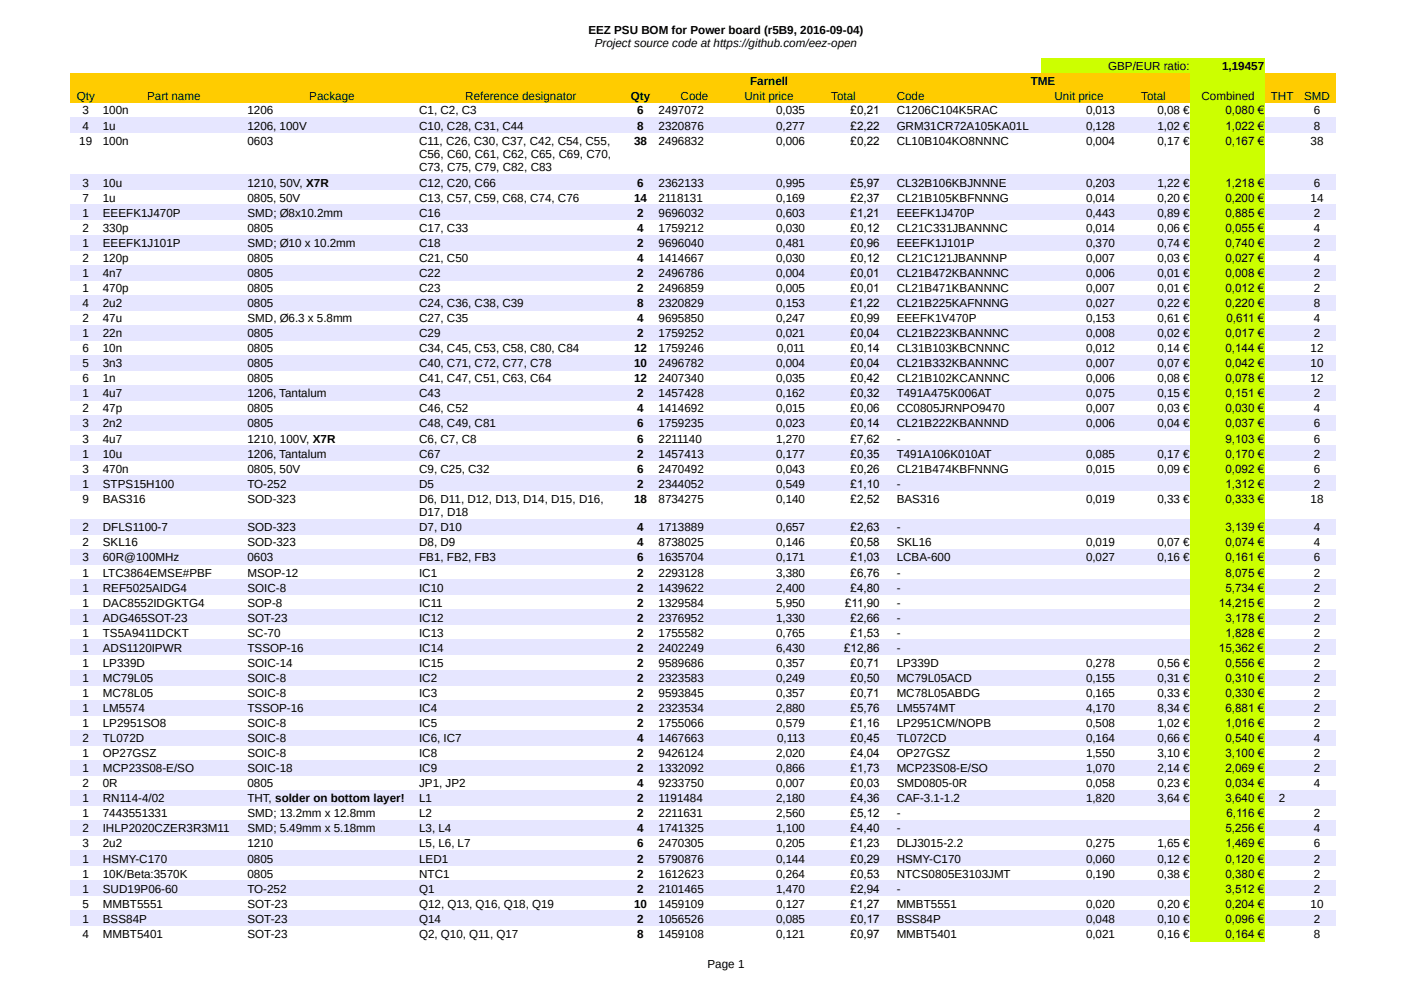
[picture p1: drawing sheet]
<svg xmlns="http://www.w3.org/2000/svg" width="297mm" height="210mm" viewBox="0 0 297 210" stroke-linecap="round" stroke-linejoin="round" font-family="sans-serif">
<defs><g id="words">
<g font-size="2.5">
<text x="124.7" y="7.3">EEZ PSU BOM for Power board (r5B9, 2016-09-04)</text>
<text x="126.1" y="10.1">Project source code at https://github.com/eez-open</text>
<text x="159" y="18">Farnell</text>
<text x="218.5" y="18">TME</text>
<text x="234.9" y="14.8">GBP/EUR ratio:</text>
<text x="259.1" y="14.8">1,19457</text>
<text x="16.3" y="21.1">Qty</text>
<text x="31.2" y="21.1">Part name</text>
<text x="65.6" y="21.1">Package</text>
<text x="98.6" y="21.1">Reference designator</text>
<text x="133.8" y="21.1">Qty</text>
<text x="144.3" y="21.1">Code</text>
<text x="157.8" y="21.1">Unit price</text>
<text x="176.2" y="21.1">Total</text>
<text x="190.1" y="21.1">Code</text>
<text x="223.6" y="21.1">Unit price</text>
<text x="242" y="21.1">Total</text>
<text x="254.7" y="21.1">Combined</text>
<text x="269.4" y="21.1">THT</text>
<text x="276.5" y="21.1">SMD</text>
<text x="17.5" y="24.3">3</text>
<text x="17.5" y="27.5">4</text>
<text x="21.8" y="24.3">100n</text>
<text x="21.8" y="27.5">1u</text>
<text x="52.5" y="24.3">1206</text>
<text x="52.5" y="27.5">1206, 100V</text>
<text x="88.9" y="24.3">C1, C2, C3</text>
<text x="88.9" y="27.5">C10, C28, C31, C44</text>
<text x="135.1" y="24.3">6</text>
<text x="135.1" y="27.5">8</text>
<text x="139.6" y="24.3">2497072</text>
<text x="139.6" y="27.5">2320876</text>
<text x="164.5" y="24.3">0,035</text>
<text x="164.5" y="27.5">0,277</text>
<text x="180.3" y="24.3">£0,21</text>
<text x="180.3" y="27.5">£2,22</text>
<text x="190.1" y="24.3">C1206C104K5RAC</text>
<text x="190.1" y="27.5">GRM31CR72A105KA01L</text>
<text x="230.3" y="24.3">0,013</text>
<text x="230.3" y="27.5">0,128</text>
<text x="245.4" y="24.3">0,08 €</text>
<text x="245.4" y="27.5">1,02 €</text>
<text x="259.8" y="24.3">0,080 €</text>
<text x="259.8" y="27.5">1,022 €</text>
<text x="278.6" y="24.3">6</text>
<text x="278.6" y="27.5">8</text>
<text x="16.8" y="30.7">19</text>
<text x="21.8" y="30.7">100n</text>
<text x="52.5" y="30.7">0603</text>
<text x="88.9" y="30.7">C11, C26, C30, C37, C42, C54, C55,</text>
<text x="88.9" y="33.4">C56, C60, C61, C62, C65, C69, C70,</text>
<text x="134.4" y="30.7">38</text>
<text x="139.6" y="30.7">2496832</text>
<text x="164.5" y="30.7">0,006</text>
<text x="180.3" y="30.7">£0,22</text>
<text x="190.1" y="30.7">CL10B104KO8NNNC</text>
<text x="230.3" y="30.7">0,004</text>
<text x="245.4" y="30.7">0,17 €</text>
<text x="259.8" y="30.7">0,167 €</text>
<text x="277.9" y="30.7">38</text>
<text x="17.5" y="39.6">3</text>
<text x="21.8" y="39.6">10u</text>
<text x="52.5" y="39.6">1210, 50V, X7R</text>
<text x="88.9" y="39.6">C12, C20, C66</text>
<text x="88.9" y="36.2">C73, C75, C79, C82, C83</text>
<text x="135.1" y="39.6">6</text>
<text x="139.6" y="39.6">2362133</text>
<text x="164.5" y="39.6">0,995</text>
<text x="180.3" y="39.6">£5,97</text>
<text x="190.1" y="39.6">CL32B106KBJNNNE</text>
<text x="230.3" y="39.6">0,203</text>
<text x="245.4" y="39.6">1,22 €</text>
<text x="259.8" y="39.6">1,218 €</text>
<text x="278.6" y="39.6">6</text>
<text x="17.5" y="42.8">7</text>
<text x="17.5" y="46">1</text>
<text x="21.8" y="42.8">1u</text>
<text x="21.8" y="46">EEEFK1J470P</text>
<text x="52.5" y="42.8">0805, 50V</text>
<text x="52.5" y="46">SMD; Ø8x10.2mm</text>
<text x="88.9" y="42.8">C13, C57, C59, C68, C74, C76</text>
<text x="88.9" y="46">C16</text>
<text x="134.4" y="42.8">14</text>
<text x="135.1" y="46">2</text>
<text x="139.6" y="42.8">2118131</text>
<text x="139.6" y="46">9696032</text>
<text x="164.5" y="42.8">0,169</text>
<text x="164.5" y="46">0,603</text>
<text x="180.3" y="42.8">£2,37</text>
<text x="180.3" y="46">£1,21</text>
<text x="190.1" y="42.8">CL21B105KBFNNNG</text>
<text x="190.1" y="46">EEEFK1J470P</text>
<text x="230.3" y="42.8">0,014</text>
<text x="230.3" y="46">0,443</text>
<text x="245.4" y="42.8">0,20 €</text>
<text x="245.4" y="46">0,89 €</text>
<text x="259.8" y="42.8">0,200 €</text>
<text x="259.8" y="46">0,885 €</text>
<text x="277.9" y="42.8">14</text>
<text x="278.6" y="46">2</text>
<text x="17.5" y="49.1">2</text>
<text x="17.5" y="52.4">1</text>
<text x="21.8" y="49.1">330p</text>
<text x="21.8" y="52.4">EEEFK1J101P</text>
<text x="52.5" y="49.1">0805</text>
<text x="52.5" y="52.4">SMD; Ø10 x 10.2mm</text>
<text x="88.9" y="49.1">C17, C33</text>
<text x="88.9" y="52.4">C18</text>
<text x="135.1" y="49.1">4</text>
<text x="135.1" y="52.4">2</text>
<text x="139.6" y="49.1">1759212</text>
<text x="139.6" y="52.4">9696040</text>
<text x="164.5" y="49.1">0,030</text>
<text x="164.5" y="52.4">0,481</text>
<text x="180.3" y="49.1">£0,12</text>
<text x="180.3" y="52.4">£0,96</text>
<text x="190.1" y="49.1">CL21C331JBANNNC</text>
<text x="190.1" y="52.4">EEEFK1J101P</text>
<text x="230.3" y="49.1">0,014</text>
<text x="230.3" y="52.4">0,370</text>
<text x="245.4" y="49.1">0,06 €</text>
<text x="245.4" y="52.4">0,74 €</text>
<text x="259.8" y="49.1">0,055 €</text>
<text x="259.8" y="52.4">0,740 €</text>
<text x="278.6" y="49.1">4</text>
<text x="278.6" y="52.4">2</text>
<text x="17.5" y="55.5">2</text>
<text x="17.5" y="58.7">1</text>
<text x="21.8" y="55.5">120p</text>
<text x="21.8" y="58.7">4n7</text>
<text x="52.5" y="55.5">0805</text>
<text x="52.5" y="58.7">0805</text>
<text x="88.9" y="55.5">C21, C50</text>
<text x="88.9" y="58.7">C22</text>
<text x="135.1" y="55.5">4</text>
<text x="135.1" y="58.7">2</text>
<text x="139.6" y="55.5">1414667</text>
<text x="139.6" y="58.7">2496786</text>
<text x="164.5" y="55.5">0,030</text>
<text x="164.5" y="58.7">0,004</text>
<text x="180.3" y="55.5">£0,12</text>
<text x="180.3" y="58.7">£0,01</text>
<text x="190.1" y="55.5">CL21C121JBANNNP</text>
<text x="190.1" y="58.7">CL21B472KBANNNC</text>
<text x="230.3" y="55.5">0,007</text>
<text x="230.3" y="58.7">0,006</text>
<text x="245.4" y="55.5">0,03 €</text>
<text x="245.4" y="58.7">0,01 €</text>
<text x="259.8" y="55.5">0,027 €</text>
<text x="259.8" y="58.7">0,008 €</text>
<text x="278.6" y="55.5">4</text>
<text x="278.6" y="58.7">2</text>
<text x="17.5" y="61.9">1</text>
<text x="17.5" y="65.1">4</text>
<text x="21.8" y="61.9">470p</text>
<text x="21.8" y="65.1">2u2</text>
<text x="52.5" y="61.9">0805</text>
<text x="52.5" y="65.1">0805</text>
<text x="88.9" y="61.9">C23</text>
<text x="88.9" y="65.1">C24, C36, C38, C39</text>
<text x="135.1" y="61.9">2</text>
<text x="135.1" y="65.1">8</text>
<text x="139.6" y="61.9">2496859</text>
<text x="139.6" y="65.1">2320829</text>
<text x="164.5" y="61.9">0,005</text>
<text x="164.5" y="65.1">0,153</text>
<text x="180.3" y="61.9">£0,01</text>
<text x="180.3" y="65.1">£1,22</text>
<text x="190.1" y="61.9">CL21B471KBANNNC</text>
<text x="190.1" y="65.1">CL21B225KAFNNNG</text>
<text x="230.3" y="61.9">0,007</text>
<text x="230.3" y="65.1">0,027</text>
<text x="245.4" y="61.9">0,01 €</text>
<text x="245.4" y="65.1">0,22 €</text>
<text x="259.8" y="61.9">0,012 €</text>
<text x="259.8" y="65.1">0,220 €</text>
<text x="278.6" y="61.9">2</text>
<text x="278.6" y="65.1">8</text>
<text x="17.5" y="68.3">2</text>
<text x="17.5" y="71.5">1</text>
<text x="21.8" y="68.3">47u</text>
<text x="21.8" y="71.5">22n</text>
<text x="52.5" y="68.3">SMD, Ø6.3 x 5.8mm</text>
<text x="52.5" y="71.5">0805</text>
<text x="88.9" y="68.3">C27, C35</text>
<text x="88.9" y="71.5">C29</text>
<text x="135.1" y="68.3">4</text>
<text x="135.1" y="71.5">2</text>
<text x="139.6" y="68.3">9695850</text>
<text x="139.6" y="71.5">1759252</text>
<text x="164.5" y="68.3">0,247</text>
<text x="164.5" y="71.5">0,021</text>
<text x="180.3" y="68.3">£0,99</text>
<text x="180.3" y="71.5">£0,04</text>
<text x="190.1" y="68.3">EEEFK1V470P</text>
<text x="190.1" y="71.5">CL21B223KBANNNC</text>
<text x="230.3" y="68.3">0,153</text>
<text x="230.3" y="71.5">0,008</text>
<text x="245.4" y="68.3">0,61 €</text>
<text x="245.4" y="71.5">0,02 €</text>
<text x="259.8" y="71.5">0,017 €</text>
<text x="260" y="68.3">0,611 €</text>
<text x="278.6" y="68.3">4</text>
<text x="278.6" y="71.5">2</text>
<text x="17.5" y="74.7">6</text>
<text x="17.5" y="77.9">5</text>
<text x="21.8" y="74.7">10n</text>
<text x="21.8" y="77.9">3n3</text>
<text x="52.5" y="74.7">0805</text>
<text x="52.5" y="77.9">0805</text>
<text x="88.9" y="74.7">C34, C45, C53, C58, C80, C84</text>
<text x="88.9" y="77.9">C40, C71, C72, C77, C78</text>
<text x="134.4" y="74.7">12</text>
<text x="134.4" y="77.9">10</text>
<text x="139.6" y="74.7">1759246</text>
<text x="139.6" y="77.9">2496782</text>
<text x="164.5" y="77.9">0,004</text>
<text x="164.7" y="74.7">0,011</text>
<text x="180.3" y="74.7">£0,14</text>
<text x="180.3" y="77.9">£0,04</text>
<text x="190.1" y="74.7">CL31B103KBCNNNC</text>
<text x="190.1" y="77.9">CL21B332KBANNNC</text>
<text x="230.3" y="74.7">0,012</text>
<text x="230.3" y="77.9">0,007</text>
<text x="245.4" y="74.7">0,14 €</text>
<text x="245.4" y="77.9">0,07 €</text>
<text x="259.8" y="74.7">0,144 €</text>
<text x="259.8" y="77.9">0,042 €</text>
<text x="277.9" y="74.7">12</text>
<text x="277.9" y="77.9">10</text>
<text x="17.5" y="81.1">6</text>
<text x="21.8" y="81.1">1n</text>
<text x="52.5" y="81.1">0805</text>
<text x="88.9" y="81.1">C41, C47, C51, C63, C64</text>
<text x="134.4" y="81.1">12</text>
<text x="139.6" y="81.1">2407340</text>
<text x="164.5" y="81.1">0,035</text>
<text x="180.3" y="81.1">£0,42</text>
<text x="190.1" y="81.1">CL21B102KCANNNC</text>
<text x="230.3" y="81.1">0,006</text>
<text x="245.4" y="81.1">0,08 €</text>
<text x="259.8" y="81.1">0,078 €</text>
<text x="277.9" y="81.1">12</text>
<text x="17.5" y="84.2">1</text>
<text x="17.5" y="87.5">2</text>
<text x="21.8" y="84.2">4u7</text>
<text x="21.8" y="87.5">47p</text>
<text x="52.5" y="84.2">1206, Tantalum</text>
<text x="52.5" y="87.5">0805</text>
<text x="88.9" y="84.2">C43</text>
<text x="88.9" y="87.5">C46, C52</text>
<text x="135.1" y="84.2">2</text>
<text x="135.1" y="87.5">4</text>
<text x="139.6" y="84.2">1457428</text>
<text x="139.6" y="87.5">1414692</text>
<text x="164.5" y="84.2">0,162</text>
<text x="164.5" y="87.5">0,015</text>
<text x="180.3" y="84.2">£0,32</text>
<text x="180.3" y="87.5">£0,06</text>
<text x="190.1" y="84.2">T491A475K006AT</text>
<text x="190.1" y="87.5">CC0805JRNPO9470</text>
<text x="230.3" y="84.2">0,075</text>
<text x="230.3" y="87.5">0,007</text>
<text x="245.4" y="84.2">0,15 €</text>
<text x="245.4" y="87.5">0,03 €</text>
<text x="259.8" y="84.2">0,151 €</text>
<text x="259.8" y="87.5">0,030 €</text>
<text x="278.6" y="84.2">2</text>
<text x="278.6" y="87.5">4</text>
<text x="17.5" y="90.6">3</text>
<text x="17.5" y="93.8">3</text>
<text x="21.8" y="90.6">2n2</text>
<text x="21.8" y="93.8">4u7</text>
<text x="52.5" y="90.6">0805</text>
<text x="52.5" y="93.9">1210, 100V, X7R</text>
<text x="88.9" y="90.6">C48, C49, C81</text>
<text x="88.9" y="93.8">C6, C7, C8</text>
<text x="135.1" y="90.6">6</text>
<text x="135.1" y="93.8">6</text>
<text x="139.6" y="90.6">1759235</text>
<text x="139.6" y="93.8">2211140</text>
<text x="164.5" y="90.6">0,023</text>
<text x="164.5" y="93.8">1,270</text>
<text x="180.3" y="90.6">£0,14</text>
<text x="180.3" y="93.8">£7,62</text>
<text x="190.1" y="90.6">CL21B222KBANNND</text>
<text x="190.1" y="93.8">-</text>
<text x="230.3" y="90.6">0,006</text>
<text x="245.4" y="90.6">0,04 €</text>
<text x="259.8" y="90.6">0,037 €</text>
<text x="259.8" y="93.8">9,103 €</text>
<text x="278.6" y="90.6">6</text>
<text x="278.6" y="93.8">6</text>
<text x="17.5" y="97">1</text>
<text x="17.5" y="100.2">3</text>
<text x="21.8" y="97">10u</text>
<text x="21.8" y="100.2">470n</text>
<text x="52.5" y="97">1206, Tantalum</text>
<text x="52.5" y="100.2">0805, 50V</text>
<text x="88.9" y="97">C67</text>
<text x="88.9" y="100.2">C9, C25, C32</text>
<text x="135.1" y="97">2</text>
<text x="135.1" y="100.2">6</text>
<text x="139.6" y="97">1457413</text>
<text x="139.6" y="100.2">2470492</text>
<text x="164.5" y="97">0,177</text>
<text x="164.5" y="100.2">0,043</text>
<text x="180.3" y="97">£0,35</text>
<text x="180.3" y="100.2">£0,26</text>
<text x="190.1" y="97">T491A106K010AT</text>
<text x="190.1" y="100.2">CL21B474KBFNNNG</text>
<text x="230.3" y="97">0,085</text>
<text x="230.3" y="100.2">0,015</text>
<text x="245.4" y="97">0,17 €</text>
<text x="245.4" y="100.2">0,09 €</text>
<text x="259.8" y="97">0,170 €</text>
<text x="259.8" y="100.2">0,092 €</text>
<text x="278.6" y="97">2</text>
<text x="278.6" y="100.2">6</text>
<text x="17.5" y="103.4">1</text>
<text x="17.5" y="106.6">9</text>
<text x="21.8" y="103.4">STPS15H100</text>
<text x="21.8" y="106.6">BAS316</text>
<text x="52.5" y="103.4">TO-252</text>
<text x="52.5" y="106.6">SOD-323</text>
<text x="88.9" y="103.4">D5</text>
<text x="88.9" y="106.6">D6, D11, D12, D13, D14, D15, D16,</text>
<text x="134.4" y="106.6">18</text>
<text x="135.1" y="103.4">2</text>
<text x="139.6" y="103.4">2344052</text>
<text x="139.6" y="106.6">8734275</text>
<text x="164.5" y="103.4">0,549</text>
<text x="164.5" y="106.6">0,140</text>
<text x="180.3" y="103.4">£1,10</text>
<text x="180.3" y="106.6">£2,52</text>
<text x="190.1" y="103.4">-</text>
<text x="190.1" y="106.6">BAS316</text>
<text x="230.3" y="106.6">0,019</text>
<text x="245.4" y="106.6">0,33 €</text>
<text x="259.8" y="103.4">1,312 €</text>
<text x="259.8" y="106.6">0,333 €</text>
<text x="277.9" y="106.6">18</text>
<text x="278.6" y="103.4">2</text>
<text x="17.5" y="112.6">2</text>
<text x="21.8" y="112.6">DFLS1100-7</text>
<text x="52.5" y="112.6">SOD-323</text>
<text x="88.9" y="112.6">D7, D10</text>
<text x="88.9" y="109.4">D17, D18</text>
<text x="135.1" y="112.6">4</text>
<text x="139.6" y="112.6">1713889</text>
<text x="164.5" y="112.6">0,657</text>
<text x="180.3" y="112.6">£2,63</text>
<text x="190.1" y="112.6">-</text>
<text x="259.8" y="112.6">3,139 €</text>
<text x="278.6" y="112.6">4</text>
<text x="17.5" y="115.9">2</text>
<text x="17.5" y="119">3</text>
<text x="21.8" y="115.9">SKL16</text>
<text x="21.8" y="119">60R@100MHz</text>
<text x="52.5" y="115.9">SOD-323</text>
<text x="52.5" y="119">0603</text>
<text x="88.9" y="115.9">D8, D9</text>
<text x="88.9" y="119">FB1, FB2, FB3</text>
<text x="135.1" y="115.9">4</text>
<text x="135.1" y="119">6</text>
<text x="139.6" y="115.9">8738025</text>
<text x="139.6" y="119">1635704</text>
<text x="164.5" y="115.9">0,146</text>
<text x="164.5" y="119">0,171</text>
<text x="180.3" y="115.9">£0,58</text>
<text x="180.3" y="119">£1,03</text>
<text x="190.1" y="115.9">SKL16</text>
<text x="190.1" y="119">LCBA-600</text>
<text x="230.3" y="115.9">0,019</text>
<text x="230.3" y="119">0,027</text>
<text x="245.4" y="115.9">0,07 €</text>
<text x="245.4" y="119">0,16 €</text>
<text x="259.8" y="115.9">0,074 €</text>
<text x="259.8" y="119">0,161 €</text>
<text x="278.6" y="115.9">4</text>
<text x="278.6" y="119">6</text>
<text x="17.5" y="122.2">1</text>
<text x="17.5" y="125.4">1</text>
<text x="21.8" y="122.2">LTC3864EMSE#PBF</text>
<text x="21.8" y="125.4">REF5025AIDG4</text>
<text x="52.5" y="122.2">MSOP-12</text>
<text x="52.5" y="125.4">SOIC-8</text>
<text x="88.9" y="122.2">IC1</text>
<text x="88.9" y="125.4">IC10</text>
<text x="135.1" y="122.2">2</text>
<text x="135.1" y="125.4">2</text>
<text x="139.6" y="122.2">2293128</text>
<text x="139.6" y="125.4">1439622</text>
<text x="164.5" y="122.2">3,380</text>
<text x="164.5" y="125.4">2,400</text>
<text x="180.3" y="122.2">£6,76</text>
<text x="180.3" y="125.4">£4,80</text>
<text x="190.1" y="122.2">-</text>
<text x="190.1" y="125.4">-</text>
<text x="259.8" y="122.2">8,075 €</text>
<text x="259.8" y="125.4">5,734 €</text>
<text x="278.6" y="122.2">2</text>
<text x="278.6" y="125.4">2</text>
<text x="17.5" y="128.6">1</text>
<text x="17.5" y="131.8">1</text>
<text x="21.8" y="128.6">DAC8552IDGKTG4</text>
<text x="21.8" y="131.8">ADG465SOT-23</text>
<text x="52.5" y="128.6">SOP-8</text>
<text x="52.5" y="131.8">SOT-23</text>
<text x="88.9" y="128.6">IC11</text>
<text x="88.9" y="131.8">IC12</text>
<text x="135.1" y="128.6">2</text>
<text x="135.1" y="131.8">2</text>
<text x="139.6" y="128.6">1329584</text>
<text x="139.6" y="131.8">2376952</text>
<text x="164.5" y="128.6">5,950</text>
<text x="164.5" y="131.8">1,330</text>
<text x="179.2" y="128.6">£11,90</text>
<text x="180.3" y="131.8">£2,66</text>
<text x="190.1" y="128.6">-</text>
<text x="190.1" y="131.8">-</text>
<text x="258.4" y="128.6">14,215 €</text>
<text x="259.8" y="131.8">3,178 €</text>
<text x="278.6" y="128.6">2</text>
<text x="278.6" y="131.8">2</text>
<text x="17.5" y="135">1</text>
<text x="21.8" y="135">TS5A9411DCKT</text>
<text x="52.5" y="135">SC-70</text>
<text x="88.9" y="135">IC13</text>
<text x="135.1" y="135">2</text>
<text x="139.6" y="135">1755582</text>
<text x="164.5" y="135">0,765</text>
<text x="180.3" y="135">£1,53</text>
<text x="190.1" y="135">-</text>
<text x="259.8" y="135">1,828 €</text>
<text x="278.6" y="135">2</text>
<text x="17.5" y="138.2">1</text>
<text x="17.5" y="141.4">1</text>
<text x="21.8" y="138.2">ADS1120IPWR</text>
<text x="21.8" y="141.4">LP339D</text>
<text x="52.5" y="138.2">TSSOP-16</text>
<text x="52.5" y="141.4">SOIC-14</text>
<text x="88.9" y="138.2">IC14</text>
<text x="88.9" y="141.4">IC15</text>
<text x="135.1" y="138.2">2</text>
<text x="135.1" y="141.4">2</text>
<text x="139.6" y="138.2">2402249</text>
<text x="139.6" y="141.4">9589686</text>
<text x="164.5" y="138.2">6,430</text>
<text x="164.5" y="141.4">0,357</text>
<text x="179" y="138.2">£12,86</text>
<text x="180.3" y="141.4">£0,71</text>
<text x="190.1" y="138.2">-</text>
<text x="190.1" y="141.4">LP339D</text>
<text x="230.3" y="141.4">0,278</text>
<text x="245.4" y="141.4">0,56 €</text>
<text x="258.4" y="138.2">15,362 €</text>
<text x="259.8" y="141.4">0,556 €</text>
<text x="278.6" y="138.2">2</text>
<text x="278.6" y="141.4">2</text>
<text x="17.5" y="144.6">1</text>
<text x="17.5" y="147.8">1</text>
<text x="21.8" y="144.6">MC79L05</text>
<text x="21.8" y="147.8">MC78L05</text>
<text x="52.5" y="144.6">SOIC-8</text>
<text x="52.5" y="147.8">SOIC-8</text>
<text x="88.9" y="144.6">IC2</text>
<text x="88.9" y="147.8">IC3</text>
<text x="135.1" y="144.6">2</text>
<text x="135.1" y="147.8">2</text>
<text x="139.6" y="144.6">2323583</text>
<text x="139.6" y="147.8">9593845</text>
<text x="164.5" y="144.6">0,249</text>
<text x="164.5" y="147.8">0,357</text>
<text x="180.3" y="144.6">£0,50</text>
<text x="180.3" y="147.8">£0,71</text>
<text x="190.1" y="144.6">MC79L05ACD</text>
<text x="190.1" y="147.8">MC78L05ABDG</text>
<text x="230.3" y="144.6">0,155</text>
<text x="230.3" y="147.8">0,165</text>
<text x="245.4" y="144.6">0,31 €</text>
<text x="245.4" y="147.8">0,33 €</text>
<text x="259.8" y="144.6">0,310 €</text>
<text x="259.8" y="147.8">0,330 €</text>
<text x="278.6" y="144.6">2</text>
<text x="278.6" y="147.8">2</text>
<text x="17.5" y="151">1</text>
<text x="17.5" y="154.2">1</text>
<text x="21.8" y="151">LM5574</text>
<text x="21.8" y="154.2">LP2951SO8</text>
<text x="52.5" y="151">TSSOP-16</text>
<text x="52.5" y="154.2">SOIC-8</text>
<text x="88.9" y="151">IC4</text>
<text x="88.9" y="154.2">IC5</text>
<text x="135.1" y="151">2</text>
<text x="135.1" y="154.2">2</text>
<text x="139.6" y="151">2323534</text>
<text x="139.6" y="154.2">1755066</text>
<text x="164.5" y="151">2,880</text>
<text x="164.5" y="154.2">0,579</text>
<text x="180.3" y="151">£5,76</text>
<text x="180.3" y="154.2">£1,16</text>
<text x="190.1" y="151">LM5574MT</text>
<text x="190.1" y="154.2">LP2951CM/NOPB</text>
<text x="230.3" y="151">4,170</text>
<text x="230.3" y="154.2">0,508</text>
<text x="245.4" y="151">8,34 €</text>
<text x="245.4" y="154.2">1,02 €</text>
<text x="259.8" y="151">6,881 €</text>
<text x="259.8" y="154.2">1,016 €</text>
<text x="278.6" y="151">2</text>
<text x="278.6" y="154.2">2</text>
<text x="17.5" y="157.3">2</text>
<text x="17.5" y="160.5">1</text>
<text x="21.8" y="157.3">TL072D</text>
<text x="21.8" y="160.5">OP27GSZ</text>
<text x="52.5" y="157.3">SOIC-8</text>
<text x="52.5" y="160.5">SOIC-8</text>
<text x="88.9" y="157.3">IC6, IC7</text>
<text x="88.9" y="160.5">IC8</text>
<text x="135.1" y="157.3">4</text>
<text x="135.1" y="160.5">2</text>
<text x="139.6" y="157.3">1467663</text>
<text x="139.6" y="160.5">9426124</text>
<text x="164.5" y="160.5">2,020</text>
<text x="164.7" y="157.3">0,113</text>
<text x="180.3" y="157.3">£0,45</text>
<text x="180.3" y="160.5">£4,04</text>
<text x="190.1" y="157.3">TL072CD</text>
<text x="190.1" y="160.5">OP27GSZ</text>
<text x="230.3" y="157.3">0,164</text>
<text x="230.3" y="160.5">1,550</text>
<text x="245.4" y="157.3">0,66 €</text>
<text x="245.4" y="160.5">3,10 €</text>
<text x="259.8" y="157.3">0,540 €</text>
<text x="259.8" y="160.5">3,100 €</text>
<text x="278.6" y="157.3">4</text>
<text x="278.6" y="160.5">2</text>
<text x="17.5" y="163.7">1</text>
<text x="17.5" y="166.9">2</text>
<text x="21.8" y="163.7">MCP23S08-E/SO</text>
<text x="21.8" y="166.9">0R</text>
<text x="52.5" y="163.7">SOIC-18</text>
<text x="52.5" y="166.9">0805</text>
<text x="88.9" y="163.7">IC9</text>
<text x="88.9" y="166.9">JP1, JP2</text>
<text x="135.1" y="163.7">2</text>
<text x="135.1" y="166.9">4</text>
<text x="139.6" y="163.7">1332092</text>
<text x="139.6" y="166.9">9233750</text>
<text x="164.5" y="163.7">0,866</text>
<text x="164.5" y="166.9">0,007</text>
<text x="180.3" y="163.7">£1,73</text>
<text x="180.3" y="166.9">£0,03</text>
<text x="190.1" y="163.7">MCP23S08-E/SO</text>
<text x="190.1" y="166.9">SMD0805-0R</text>
<text x="230.3" y="163.7">1,070</text>
<text x="230.3" y="166.9">0,058</text>
<text x="245.4" y="163.7">2,14 €</text>
<text x="245.4" y="166.9">0,23 €</text>
<text x="259.8" y="163.7">2,069 €</text>
<text x="259.8" y="166.9">0,034 €</text>
<text x="278.6" y="163.7">2</text>
<text x="278.6" y="166.9">4</text>
<text x="17.5" y="170.1">1</text>
<text x="17.5" y="173.3">1</text>
<text x="21.8" y="170.1">RN114-4/02</text>
<text x="21.8" y="173.3">7443551331</text>
<text x="52.5" y="173.3">SMD; 13.2mm x 12.8mm</text>
<text x="52.5" y="170.1">THT, solder on bottom layer!</text>
<text x="88.9" y="170.1">L1</text>
<text x="88.9" y="173.3">L2</text>
<text x="135.1" y="170.1">2</text>
<text x="135.1" y="173.3">2</text>
<text x="139.6" y="170.1">1191484</text>
<text x="139.6" y="173.3">2211631</text>
<text x="164.5" y="170.1">2,180</text>
<text x="164.5" y="173.3">2,560</text>
<text x="180.3" y="170.1">£4,36</text>
<text x="180.3" y="173.3">£5,12</text>
<text x="190.1" y="170.1">CAF-3.1-1.2</text>
<text x="190.1" y="173.3">-</text>
<text x="230.3" y="170.1">1,820</text>
<text x="245.4" y="170.1">3,64 €</text>
<text x="259.8" y="170.1">3,640 €</text>
<text x="260" y="173.3">6,116 €</text>
<text x="271.1" y="170.1">2</text>
<text x="278.6" y="173.3">2</text>
<text x="17.5" y="176.5">2</text>
<text x="17.5" y="179.7">3</text>
<text x="21.8" y="176.5">IHLP2020CZER3R3M11</text>
<text x="21.8" y="179.7">2u2</text>
<text x="52.5" y="176.5">SMD; 5.49mm x 5.18mm</text>
<text x="52.5" y="179.7">1210</text>
<text x="88.9" y="176.5">L3, L4</text>
<text x="88.9" y="179.7">L5, L6, L7</text>
<text x="135.1" y="176.5">4</text>
<text x="135.1" y="179.7">6</text>
<text x="139.6" y="176.5">1741325</text>
<text x="139.6" y="179.7">2470305</text>
<text x="164.5" y="176.5">1,100</text>
<text x="164.5" y="179.7">0,205</text>
<text x="180.3" y="176.5">£4,40</text>
<text x="180.3" y="179.7">£1,23</text>
<text x="190.1" y="176.5">-</text>
<text x="190.1" y="179.7">DLJ3015-2.2</text>
<text x="230.3" y="179.7">0,275</text>
<text x="245.4" y="179.7">1,65 €</text>
<text x="259.8" y="176.5">5,256 €</text>
<text x="259.8" y="179.7">1,469 €</text>
<text x="278.6" y="176.5">4</text>
<text x="278.6" y="179.7">6</text>
<text x="17.5" y="182.9">1</text>
<text x="21.8" y="182.9">HSMY-C170</text>
<text x="52.5" y="182.9">0805</text>
<text x="88.9" y="182.9">LED1</text>
<text x="135.1" y="182.9">2</text>
<text x="139.6" y="182.9">5790876</text>
<text x="164.5" y="182.9">0,144</text>
<text x="180.3" y="182.9">£0,29</text>
<text x="190.1" y="182.9">HSMY-C170</text>
<text x="230.3" y="182.9">0,060</text>
<text x="245.4" y="182.9">0,12 €</text>
<text x="259.8" y="182.9">0,120 €</text>
<text x="278.6" y="182.9">2</text>
<text x="17.5" y="186.1">1</text>
<text x="17.5" y="189.3">1</text>
<text x="21.8" y="186.1">10K/Beta:3570K</text>
<text x="21.8" y="189.3">SUD19P06-60</text>
<text x="52.5" y="186.1">0805</text>
<text x="52.5" y="189.3">TO-252</text>
<text x="88.9" y="186.1">NTC1</text>
<text x="88.9" y="189.3">Q1</text>
<text x="135.1" y="186.1">2</text>
<text x="135.1" y="189.3">2</text>
<text x="139.6" y="186.1">1612623</text>
<text x="139.6" y="189.3">2101465</text>
<text x="164.5" y="186.1">0,264</text>
<text x="164.5" y="189.3">1,470</text>
<text x="180.3" y="186.1">£0,53</text>
<text x="180.3" y="189.3">£2,94</text>
<text x="190.1" y="186.1">NTCS0805E3103JMT</text>
<text x="190.1" y="189.3">-</text>
<text x="230.3" y="186.1">0,190</text>
<text x="245.4" y="186.1">0,38 €</text>
<text x="259.8" y="186.1">0,380 €</text>
<text x="259.8" y="189.3">3,512 €</text>
<text x="278.6" y="186.1">2</text>
<text x="278.6" y="189.3">2</text>
<text x="17.5" y="192.4">5</text>
<text x="17.5" y="195.7">1</text>
<text x="21.8" y="192.4">MMBT5551</text>
<text x="21.8" y="195.7">BSS84P</text>
<text x="52.5" y="192.4">SOT-23</text>
<text x="52.5" y="195.7">SOT-23</text>
<text x="88.9" y="192.4">Q12, Q13, Q16, Q18, Q19</text>
<text x="88.9" y="195.7">Q14</text>
<text x="134.4" y="192.4">10</text>
<text x="135.1" y="195.7">2</text>
<text x="139.6" y="192.4">1459109</text>
<text x="139.6" y="195.7">1056526</text>
<text x="164.5" y="192.4">0,127</text>
<text x="164.5" y="195.7">0,085</text>
<text x="180.3" y="192.4">£1,27</text>
<text x="180.3" y="195.7">£0,17</text>
<text x="190.1" y="192.4">MMBT5551</text>
<text x="190.1" y="195.7">BSS84P</text>
<text x="230.3" y="192.4">0,020</text>
<text x="230.3" y="195.7">0,048</text>
<text x="245.4" y="192.4">0,20 €</text>
<text x="245.4" y="195.7">0,10 €</text>
<text x="259.8" y="192.4">0,204 €</text>
<text x="259.8" y="195.7">0,096 €</text>
<text x="277.9" y="192.4">10</text>
<text x="278.6" y="195.7">2</text>
<text x="17.5" y="198.8">4</text>
<text x="21.8" y="198.8">MMBT5401</text>
<text x="52.5" y="198.8">SOT-23</text>
<text x="88.9" y="198.8">Q2, Q10, Q11, Q17</text>
<text x="135.1" y="198.8">8</text>
<text x="139.6" y="198.8">1459108</text>
<text x="164.5" y="198.8">0,121</text>
<text x="180.3" y="198.8">£0,97</text>
<text x="190.1" y="198.8">MMBT5401</text>
<text x="230.3" y="198.8">0,021</text>
<text x="245.4" y="198.8">0,16 €</text>
<text x="259.8" y="198.8">0,164 €</text>
<text x="278.6" y="198.8">8</text>
<text x="150" y="205.3">Page 1</text>
</g>
</g></defs>
<path d="M220.8 12.3h47.5v3.2h-47.5z" fill-rule="evenodd" fill="#cf0"/>
<path d="M14.8 15.5h237.6v6.3h-237.6z" fill-rule="evenodd" fill="#fc0"/>
<path d="M252.4 15.5h15.9v6.3h-15.9z" fill-rule="evenodd" fill="#cf0"/>
<path d="M268.3 15.5h14.8v6.3h-14.8z" fill-rule="evenodd" fill="#fc0"/>
<path d="M252.4 21.8h15.9v3.2h-15.9z" fill-rule="evenodd" fill="#cf0"/>
<path d="M14.8 24.9h237.6v3.3h-237.6z" fill-rule="evenodd" fill="#e6e6ff"/>
<path d="M252.4 24.9h15.9v3.3h-15.9z" fill-rule="evenodd" fill="#cf0"/>
<path d="M268.3 24.9h14.8v3.3h-14.8z" fill-rule="evenodd" fill="#e6e6ff"/>
<path d="M252.4 28.2h15.9v8.9h-15.9z" fill-rule="evenodd" fill="#cf0"/>
<path d="M14.8 37h237.6v3.3h-237.6z" fill-rule="evenodd" fill="#e6e6ff"/>
<path d="M252.4 37h15.9v3.3h-15.9z" fill-rule="evenodd" fill="#cf0"/>
<path d="M268.3 37h14.8v3.3h-14.8z" fill-rule="evenodd" fill="#e6e6ff"/>
<path d="M252.4 40.3h15.9v3.2h-15.9z" fill-rule="evenodd" fill="#cf0"/>
<path d="M14.8 43.4h237.6v3.2h-237.6z" fill-rule="evenodd" fill="#e6e6ff"/>
<path d="M252.4 43.4h15.9v3.2h-15.9z" fill-rule="evenodd" fill="#cf0"/>
<path d="M268.3 43.4h14.8v3.2h-14.8z" fill-rule="evenodd" fill="#e6e6ff"/>
<path d="M252.4 46.6h15.9v3.2h-15.9z" fill-rule="evenodd" fill="#cf0"/>
<path d="M14.8 49.8h237.6v3.2h-237.6z" fill-rule="evenodd" fill="#e6e6ff"/>
<path d="M252.4 49.8h15.9v3.2h-15.9z" fill-rule="evenodd" fill="#cf0"/>
<path d="M268.3 49.8h14.8v3.2h-14.8z" fill-rule="evenodd" fill="#e6e6ff"/>
<path d="M252.4 53h15.9v3.2h-15.9z" fill-rule="evenodd" fill="#cf0"/>
<path d="M14.8 56.2h237.6v3.2h-237.6z" fill-rule="evenodd" fill="#e6e6ff"/>
<path d="M252.4 56.2h15.9v3.2h-15.9z" fill-rule="evenodd" fill="#cf0"/>
<path d="M268.3 56.2h14.8v3.2h-14.8z" fill-rule="evenodd" fill="#e6e6ff"/>
<path d="M252.4 59.4h15.9v3.2h-15.9z" fill-rule="evenodd" fill="#cf0"/>
<path d="M14.8 62.6h237.6v3.2h-237.6z" fill-rule="evenodd" fill="#e6e6ff"/>
<path d="M252.4 62.6h15.9v3.2h-15.9z" fill-rule="evenodd" fill="#cf0"/>
<path d="M268.3 62.6h14.8v3.2h-14.8z" fill-rule="evenodd" fill="#e6e6ff"/>
<path d="M252.4 65.8h15.9v3.2h-15.9z" fill-rule="evenodd" fill="#cf0"/>
<path d="M14.8 69h237.6v3.2h-237.6z" fill-rule="evenodd" fill="#e6e6ff"/>
<path d="M252.4 69h15.9v3.2h-15.9z" fill-rule="evenodd" fill="#cf0"/>
<path d="M268.3 69h14.8v3.2h-14.8z" fill-rule="evenodd" fill="#e6e6ff"/>
<path d="M252.4 72.2h15.9v3.2h-15.9z" fill-rule="evenodd" fill="#cf0"/>
<path d="M14.8 75.4h237.6v3.2h-237.6z" fill-rule="evenodd" fill="#e6e6ff"/>
<path d="M252.4 75.4h15.9v3.2h-15.9z" fill-rule="evenodd" fill="#cf0"/>
<path d="M268.3 75.4h14.8v3.2h-14.8z" fill-rule="evenodd" fill="#e6e6ff"/>
<path d="M252.4 78.6h15.9v3.2h-15.9z" fill-rule="evenodd" fill="#cf0"/>
<path d="M14.8 81.7h237.6v3.2h-237.6z" fill-rule="evenodd" fill="#e6e6ff"/>
<path d="M252.4 81.7h15.9v3.2h-15.9z" fill-rule="evenodd" fill="#cf0"/>
<path d="M268.3 81.7h14.8v3.2h-14.8z" fill-rule="evenodd" fill="#e6e6ff"/>
<path d="M252.4 84.9h15.9v3.3h-15.9z" fill-rule="evenodd" fill="#cf0"/>
<path d="M14.8 88.1h237.6v3.2h-237.6z" fill-rule="evenodd" fill="#e6e6ff"/>
<path d="M252.4 88.1h15.9v3.2h-15.9z" fill-rule="evenodd" fill="#cf0"/>
<path d="M268.3 88.1h14.8v3.2h-14.8z" fill-rule="evenodd" fill="#e6e6ff"/>
<path d="M252.4 91.3h15.9v3.2h-15.9z" fill-rule="evenodd" fill="#cf0"/>
<path d="M14.8 94.5h237.6v3.2h-237.6z" fill-rule="evenodd" fill="#e6e6ff"/>
<path d="M252.4 94.5h15.9v3.2h-15.9z" fill-rule="evenodd" fill="#cf0"/>
<path d="M268.3 94.5h14.8v3.2h-14.8z" fill-rule="evenodd" fill="#e6e6ff"/>
<path d="M252.4 97.7h15.9v3.2h-15.9z" fill-rule="evenodd" fill="#cf0"/>
<path d="M14.8 100.9h237.6v3.2h-237.6z" fill-rule="evenodd" fill="#e6e6ff"/>
<path d="M252.4 100.9h15.9v3.2h-15.9z" fill-rule="evenodd" fill="#cf0"/>
<path d="M268.3 100.9h14.8v3.2h-14.8z" fill-rule="evenodd" fill="#e6e6ff"/>
<path d="M252.4 104.1h15.9v6h-15.9z" fill-rule="evenodd" fill="#cf0"/>
<path d="M14.8 110.1h237.6v3.2h-237.6z" fill-rule="evenodd" fill="#e6e6ff"/>
<path d="M252.4 110.1h15.9v3.2h-15.9z" fill-rule="evenodd" fill="#cf0"/>
<path d="M268.3 110.1h14.8v3.2h-14.8z" fill-rule="evenodd" fill="#e6e6ff"/>
<path d="M252.4 113.3h15.9v3.2h-15.9z" fill-rule="evenodd" fill="#cf0"/>
<path d="M14.8 116.5h237.6v3.2h-237.6z" fill-rule="evenodd" fill="#e6e6ff"/>
<path d="M252.4 116.5h15.9v3.2h-15.9z" fill-rule="evenodd" fill="#cf0"/>
<path d="M268.3 116.5h14.8v3.2h-14.8z" fill-rule="evenodd" fill="#e6e6ff"/>
<path d="M252.4 119.7h15.9v3.2h-15.9z" fill-rule="evenodd" fill="#cf0"/>
<path d="M14.8 122.9h237.6v3.2h-237.6z" fill-rule="evenodd" fill="#e6e6ff"/>
<path d="M252.4 122.9h15.9v3.2h-15.9z" fill-rule="evenodd" fill="#cf0"/>
<path d="M268.3 122.9h14.8v3.2h-14.8z" fill-rule="evenodd" fill="#e6e6ff"/>
<path d="M252.4 126.1h15.9v3.2h-15.9z" fill-rule="evenodd" fill="#cf0"/>
<path d="M14.8 129.3h237.6v3.2h-237.6z" fill-rule="evenodd" fill="#e6e6ff"/>
<path d="M252.4 129.3h15.9v3.2h-15.9z" fill-rule="evenodd" fill="#cf0"/>
<path d="M268.3 129.3h14.8v3.2h-14.8z" fill-rule="evenodd" fill="#e6e6ff"/>
<path d="M252.4 132.5h15.9v3.2h-15.9z" fill-rule="evenodd" fill="#cf0"/>
<path d="M14.8 135.7h237.6v3.2h-237.6z" fill-rule="evenodd" fill="#e6e6ff"/>
<path d="M252.4 135.7h15.9v3.2h-15.9z" fill-rule="evenodd" fill="#cf0"/>
<path d="M268.3 135.7h14.8v3.2h-14.8z" fill-rule="evenodd" fill="#e6e6ff"/>
<path d="M252.4 138.9h15.9v3.2h-15.9z" fill-rule="evenodd" fill="#cf0"/>
<path d="M14.8 142.1h237.6v3.2h-237.6z" fill-rule="evenodd" fill="#e6e6ff"/>
<path d="M252.4 142.1h15.9v3.2h-15.9z" fill-rule="evenodd" fill="#cf0"/>
<path d="M268.3 142.1h14.8v3.2h-14.8z" fill-rule="evenodd" fill="#e6e6ff"/>
<path d="M252.4 145.2h15.9v3.2h-15.9z" fill-rule="evenodd" fill="#cf0"/>
<path d="M14.8 148.4h237.6v3.3h-237.6z" fill-rule="evenodd" fill="#e6e6ff"/>
<path d="M252.4 148.4h15.9v3.3h-15.9z" fill-rule="evenodd" fill="#cf0"/>
<path d="M268.3 148.4h14.8v3.3h-14.8z" fill-rule="evenodd" fill="#e6e6ff"/>
<path d="M252.4 151.6h15.9v3.2h-15.9z" fill-rule="evenodd" fill="#cf0"/>
<path d="M14.8 154.8h237.6v3.2h-237.6z" fill-rule="evenodd" fill="#e6e6ff"/>
<path d="M252.4 154.8h15.9v3.2h-15.9z" fill-rule="evenodd" fill="#cf0"/>
<path d="M268.3 154.8h14.8v3.2h-14.8z" fill-rule="evenodd" fill="#e6e6ff"/>
<path d="M252.4 158h15.9v3.2h-15.9z" fill-rule="evenodd" fill="#cf0"/>
<path d="M14.8 161.2h237.6v3.2h-237.6z" fill-rule="evenodd" fill="#e6e6ff"/>
<path d="M252.4 161.2h15.9v3.2h-15.9z" fill-rule="evenodd" fill="#cf0"/>
<path d="M268.3 161.2h14.8v3.2h-14.8z" fill-rule="evenodd" fill="#e6e6ff"/>
<path d="M252.4 164.4h15.9v3.2h-15.9z" fill-rule="evenodd" fill="#cf0"/>
<path d="M14.8 167.6h237.6v3.2h-237.6z" fill-rule="evenodd" fill="#e6e6ff"/>
<path d="M252.4 167.6h15.9v3.2h-15.9z" fill-rule="evenodd" fill="#cf0"/>
<path d="M268.3 167.6h14.8v3.2h-14.8z" fill-rule="evenodd" fill="#e6e6ff"/>
<path d="M252.4 170.8h15.9v3.2h-15.9z" fill-rule="evenodd" fill="#cf0"/>
<path d="M14.8 174h237.6v3.2h-237.6z" fill-rule="evenodd" fill="#e6e6ff"/>
<path d="M252.4 174h15.9v3.2h-15.9z" fill-rule="evenodd" fill="#cf0"/>
<path d="M268.3 174h14.8v3.2h-14.8z" fill-rule="evenodd" fill="#e6e6ff"/>
<path d="M252.4 177.2h15.9v3.2h-15.9z" fill-rule="evenodd" fill="#cf0"/>
<path d="M14.8 180.4h237.6v3.2h-237.6z" fill-rule="evenodd" fill="#e6e6ff"/>
<path d="M252.4 180.4h15.9v3.2h-15.9z" fill-rule="evenodd" fill="#cf0"/>
<path d="M268.3 180.4h14.8v3.2h-14.8z" fill-rule="evenodd" fill="#e6e6ff"/>
<path d="M252.4 183.6h15.9v3.2h-15.9z" fill-rule="evenodd" fill="#cf0"/>
<path d="M14.8 186.7h237.6v3.2h-237.6z" fill-rule="evenodd" fill="#e6e6ff"/>
<path d="M252.4 186.7h15.9v3.2h-15.9z" fill-rule="evenodd" fill="#cf0"/>
<path d="M268.3 186.7h14.8v3.2h-14.8z" fill-rule="evenodd" fill="#e6e6ff"/>
<path d="M252.4 189.9h15.9v3.2h-15.9z" fill-rule="evenodd" fill="#cf0"/>
<path d="M14.8 193.1h237.6v3.2h-237.6z" fill-rule="evenodd" fill="#e6e6ff"/>
<path d="M252.4 193.1h15.9v3.2h-15.9z" fill-rule="evenodd" fill="#cf0"/>
<path d="M268.3 193.1h14.8v3.2h-14.8z" fill-rule="evenodd" fill="#e6e6ff"/>
<path d="M252.4 196.3h15.9v3.2h-15.9z" fill-rule="evenodd" fill="#cf0"/>
<use href="#words"/>
</svg>
